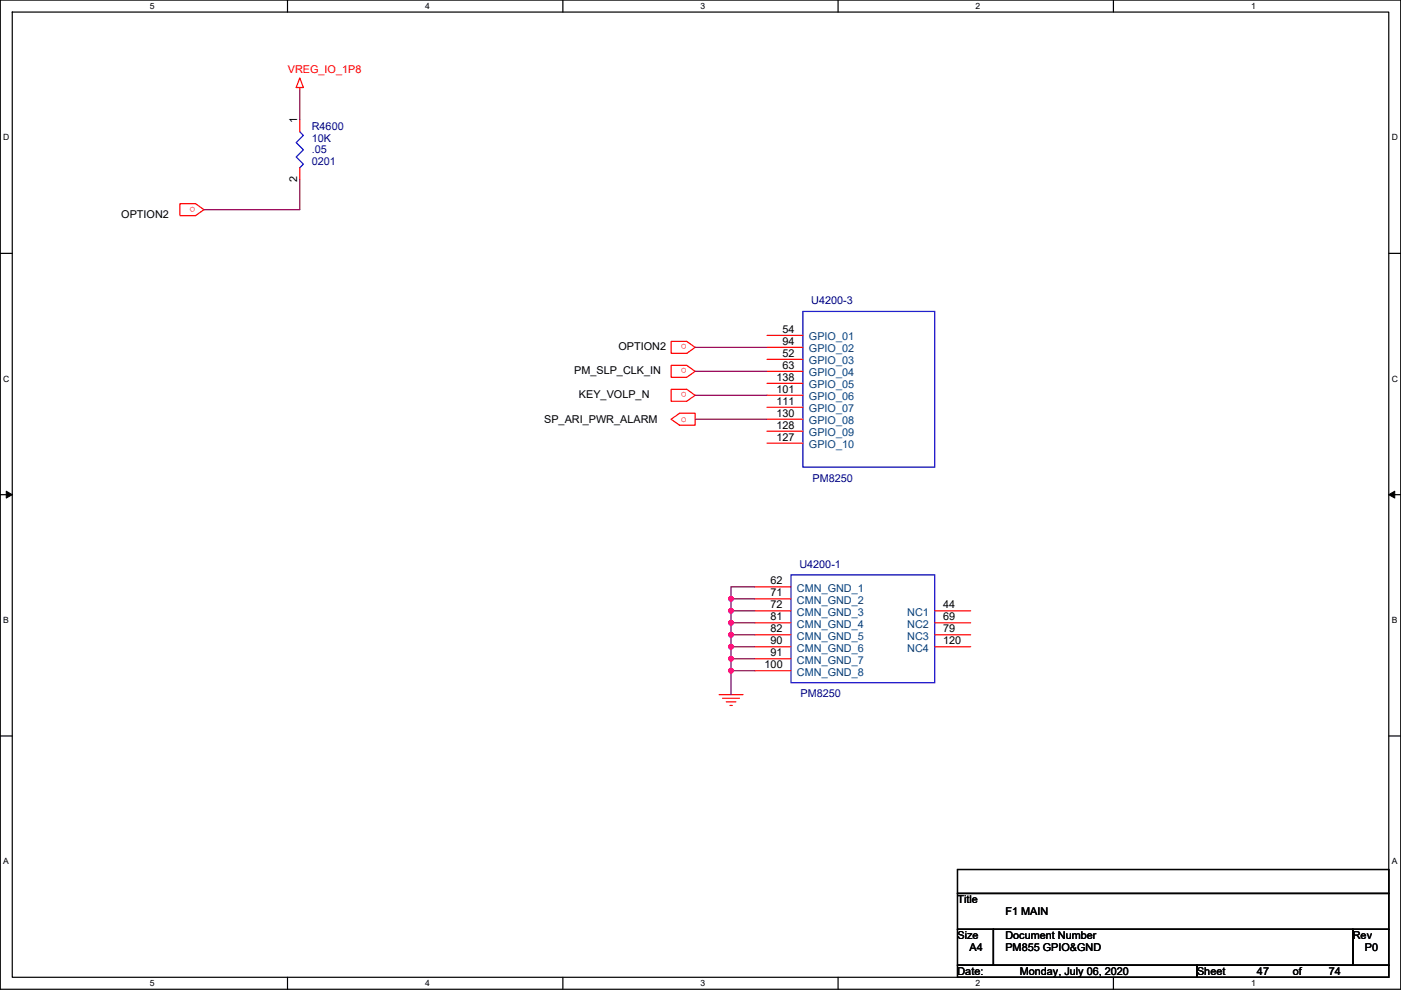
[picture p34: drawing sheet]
<svg xmlns="http://www.w3.org/2000/svg" width="297mm" height="210mm" viewBox="0 0 297 210" stroke-linecap="round" stroke-linejoin="round" font-family="sans-serif">
<defs><g id="words">
<g font-size="2.3" fill="#f00">
<text x="61" y="15.5">VREG_IO_1P8</text>
<text x="41.5" y="43.8" transform="rotate(180 41.5 43.8)">o</text>
<text x="145.6" y="73" transform="rotate(180 145.6 73)">o</text>
<text x="145.6" y="83.2" transform="rotate(180 145.6 83.2)">o</text>
<text x="145.6" y="78.1" transform="rotate(180 145.6 78.1)">o</text>
<text x="144.3" y="89.5">o</text>
</g>
<g font-size="2.3">
<text x="63" y="26.2" transform="rotate(-90 63 26.2)">1</text>
<text x="63" y="38.7" transform="rotate(-90 63 38.7)">2</text>
<text x="25.7" y="46.3">OPTION2</text>
<text x="165.9" y="70.6">54</text>
<text x="131.1" y="74.2">OPTION2</text>
<text x="165.9" y="73.2">94</text>
<text x="165.9" y="75.7">52</text>
<text x="121.7" y="79.3">PM_SLP_CLK_IN</text>
<text x="164.7" y="80.8">138</text>
<text x="164.7" y="83.3">101</text>
<text x="165.9" y="78.2">63</text>
<text x="115.4" y="89.7">SP_ARI_PWR_ALARM</text>
<text x="122.7" y="84.4">KEY_VOLP_N</text>
<text x="164.7" y="85.9">111</text>
<text x="164.7" y="88.4">130</text>
<text x="164.7" y="90.9">128</text>
<text x="164.7" y="93.5">127</text>
<text x="163.4" y="124">62</text>
<text x="163.4" y="126.5">71</text>
<text x="163.4" y="129">72</text>
<text x="163.4" y="131.6">81</text>
<text x="200" y="129">44</text>
<text x="200" y="131.6">69</text>
<text x="163.4" y="134.1">82</text>
<text x="163.4" y="136.7">90</text>
<text x="200" y="134.1">79</text>
<text x="200" y="136.7">120</text>
<text x="162.1" y="141.7">100</text>
<text x="163.4" y="139.2">91</text>
<text x="203" y="191.6">Title</text>
<text x="213.2" y="194.1">F1 MAIN</text>
<text x="203" y="199.2">Size</text>
<text x="205.5" y="201.7">A4</text>
<text x="213.2" y="199.2">Document Number</text>
<text x="213.2" y="201.7">PM855 GPIO&amp;GND</text>
<text x="286.8" y="199.2">Rev</text>
<text x="289.4" y="201.7">P0</text>
<text x="203" y="206.8">Date:</text>
<text x="216.2" y="206.8">Monday, July 06, 2020</text>
<text x="253.8" y="206.8">Sheet</text>
<text x="266.5" y="206.8">47</text>
<text x="274.1" y="206.8">of</text>
<text x="281.7" y="206.8">74</text>
</g>
<g font-size="2.3" fill="#000080">
<text x="66.1" y="27.5">R4600</text>
<text x="66.1" y="30">10K</text>
<text x="66.1" y="32.6">.05</text>
<text x="66.1" y="35.1">0201</text>
<text x="172" y="64.6">U4200-3</text>
<text x="172.3" y="102.2">PM8250</text>
<text x="169.5" y="120.4">U4200-1</text>
<text x="169.7" y="147.9">PM8250</text>
</g>
<g font-size="2.3" fill="#004080">
<text x="171.5" y="72.2">GPIO_01</text>
<text x="171.5" y="74.7">GPIO_02</text>
<text x="171.5" y="77.3">GPIO_03</text>
<text x="171.5" y="79.8">GPIO_04</text>
<text x="171.5" y="82.3">GPIO_05</text>
<text x="171.5" y="84.9">GPIO_06</text>
<text x="171.5" y="87.4">GPIO_07</text>
<text x="171.5" y="90">GPIO_08</text>
<text x="171.5" y="92.5">GPIO_09</text>
<text x="171.5" y="95">GPIO_10</text>
<text x="169" y="125.5">CMN_GND_1</text>
<text x="169" y="128.1">CMN_GND_2</text>
<text x="169" y="130.6">CMN_GND_3</text>
<text x="192.3" y="130.6">NC1</text>
<text x="169" y="133.1">CMN_GND_4</text>
<text x="169" y="135.7">CMN_GND_5</text>
<text x="192.3" y="133.1">NC2</text>
<text x="192.3" y="135.7">NC3</text>
<text x="169" y="138.2">CMN_GND_6</text>
<text x="169" y="140.8">CMN_GND_7</text>
<text x="169" y="143.3">CMN_GND_8</text>
<text x="192.3" y="138.2">NC4</text>
</g>
<g font-size="1.8">
<text x="31.8" y="1.9">5</text>
<text x="90.1" y="1.9">4</text>
<text x="148.5" y="1.9">3</text>
<text x="206.9" y="1.9">2</text>
<text x="265.2" y="1.9">1</text>
<text x=".7" y="29.8">D</text>
<text x="295.1" y="29.8">D</text>
<text x=".7" y="81">C</text>
<text x="295.1" y="81">C</text>
<text x=".7" y="132.1">B</text>
<text x="295.1" y="132.1">B</text>
<text x=".7" y="183.3">A</text>
<text x="295.1" y="183.3">A</text>
<text x="31.8" y="209.2">5</text>
<text x="90.1" y="209.2">4</text>
<text x="148.5" y="209.2">3</text>
<text x="206.9" y="209.2">2</text>
<text x="265.2" y="209.2">1</text>
</g>
</g></defs>
<path d="M.1 0h296.9v209.8h-296.9zM2.6 2.6h291.8v204.7h-291.8z" fill="none" stroke="#000" stroke-width=".25"/>
<g fill="#fff">
<path d="M31.8 .3h1v2h-1z"/>
<path d="M31.8 207.5h1v2.1h-1z"/>
</g>
<path d="M61 0v2.6M61 207.3v2.5" fill="none" stroke="#000" stroke-width=".25"/>
<g fill="#fff">
<path d="M90.1 .3h1v2h-1z"/>
<path d="M90.1 207.5h1v2.1h-1z"/>
</g>
<path d="M119.3 0v2.6M119.3 207.3v2.5" fill="none" stroke="#000" stroke-width=".25"/>
<g fill="#fff">
<path d="M148.5 .3h1v2h-1z"/>
<path d="M148.5 207.5h1v2.1h-1z"/>
</g>
<path d="M177.7 0v2.6M177.7 207.3v2.5" fill="none" stroke="#000" stroke-width=".25"/>
<g fill="#fff">
<path d="M206.9 .3h1v2h-1z"/>
<path d="M206.9 207.5h1v2.1h-1z"/>
</g>
<path d="M236.1 0v2.6M236.1 207.3v2.5" fill="none" stroke="#000" stroke-width=".25"/>
<g fill="#fff">
<path d="M265.2 .3h1v2h-1z"/>
<path d="M265.2 207.5h1v2.1h-1z"/>
<path d="M.7 28.2h1.3v2h-1.3z"/>
<path d="M295.1 28.2h1.3v2h-1.3z"/>
<path d="M.7 79.3h1.3v2.1h-1.3z"/>
<path d="M295.1 79.3h1.3v2.1h-1.3z"/>
</g>
<path d="M.1 53.7h2.5M294.4 53.7h2.6" fill="none" stroke="#000" stroke-width=".25"/>
<g fill="#fff">
<path d="M.7 130.5h1.2v2h-1.2z"/>
<path d="M295.1 130.5h1.2v2h-1.2z"/>
</g>
<path d="M.1 104.9h2.5M294.4 104.9h2.6" fill="none" stroke="#000" stroke-width=".25"/>
<path d="M1.3 104.2l1.3 .7-1.3 .7zM294.4 104.9l1.3-.7v1.4z" fill="#000" stroke="#000" stroke-width=".21"/>
<g fill="#fff">
<path d="M.7 181.7h1.2v2h-1.2z"/>
<path d="M295.1 181.7h1.2v2h-1.2z"/>
</g>
<path d="M.1 156.1h2.5M294.4 156.1h2.6M203 184.4h91.4v5.1h-91.4zM203 189.5h91.4v7.6h-91.4zM203 197.1h7.6v7.6h-7.6zM210.6 197.1h76.2v7.6h-76.2zM286.8 197.1h7.6v7.6h-7.6zM203 204.7h50.8v2.6h-50.8zM253.8 204.7h40.6v2.6h-40.6z" fill="none" stroke="#000" stroke-width=".25"/>
<g fill="none" stroke="#f00" stroke-width=".25">
<path d="M63.6 16.5l.7 2.1h-1.5zM63.6 18.6v.5M63.6 25.4v2.6M63.6 35.6v2.5M38.2 43.2h3.3l1.7 1.3-1.7 1.2h-3.3zM142.3 72.4h3.3l1.8 1.3-1.8 1.3h-3.3zM142.3 77.5h3.3l1.8 1.3-1.8 1.2h-3.3zM162.6 71.1h7.6M162.6 73.7h7.6M162.6 76.2h7.6M162.6 78.8h7.6M142.3 82.6h3.3l1.8 1.2-1.8 1.3h-3.3z"/>
<path d="M142.3 88.9l1.8-1.2h3.3v2.5h-3.3zM162.6 81.3h7.6M162.6 83.8h7.6M162.6 86.4h7.6M162.6 88.9h7.6M162.6 91.5h7.6M162.6 94h7.6M160.1 124.5h7.6M160.1 127h7.6M160.1 129.6h7.6M160.1 132.1h7.6M160.1 134.6h7.6"/>
<path d="M160.1 137.2h7.6M160.1 139.7h7.6M198.2 129.6h7.6M198.2 132.1h7.6M198.2 134.6h7.6M198.2 137.2h7.6M152.5 147.3h5M153.2 148.1h3.6M154 148.9h2M154.7 149.6h.6M160.1 142.3h7.6"/>
</g>
<path d="M63.6 28l.7 .7-1.5 1.5 1.5 1.6-1.5 1.5 1.5 1.5-.7 .8M170.2 66.1h28v33h-28zM167.7 121.9h30.5v22.9h-30.5z" fill="none" stroke="#00f" stroke-width=".25"/>
<g fill="none" stroke="#800040" stroke-width=".25">
<path d="M63.6 19.1v6.3M63.6 38.1v6.4h-20.4M147.4 73.7h15.2M147.4 78.8h15.2M147.4 88.9h15.2M147.4 83.8h15.2M155 127h5.1M155 129.6h5.1M155 132.1h5.1M155 134.6h5.1M155 137.2h5.1M155 139.7h5.1"/>
<path d="M155 139.7v2.6h5.1M155 127v2.6M155 129.6v2.5M155 132.1v2.5M155 134.6v2.6M155 137.2v2.5M160.1 124.5h-5.1v2.5M155 142.3v5"/>
</g>
<g fill="#f0f" stroke="#f0f" stroke-width=".25">
<circle cx="155" cy="129.5" r=".5"/>
<circle cx="155" cy="137.2" r=".5"/>
<circle cx="155" cy="127" r=".5"/>
<circle cx="155" cy="134.6" r=".5"/>
<circle cx="155" cy="132.1" r=".5"/>
<circle cx="155" cy="139.7" r=".5"/>
<circle cx="155" cy="142.2" r=".5"/>
</g>
<use href="#words"/>
</svg>
